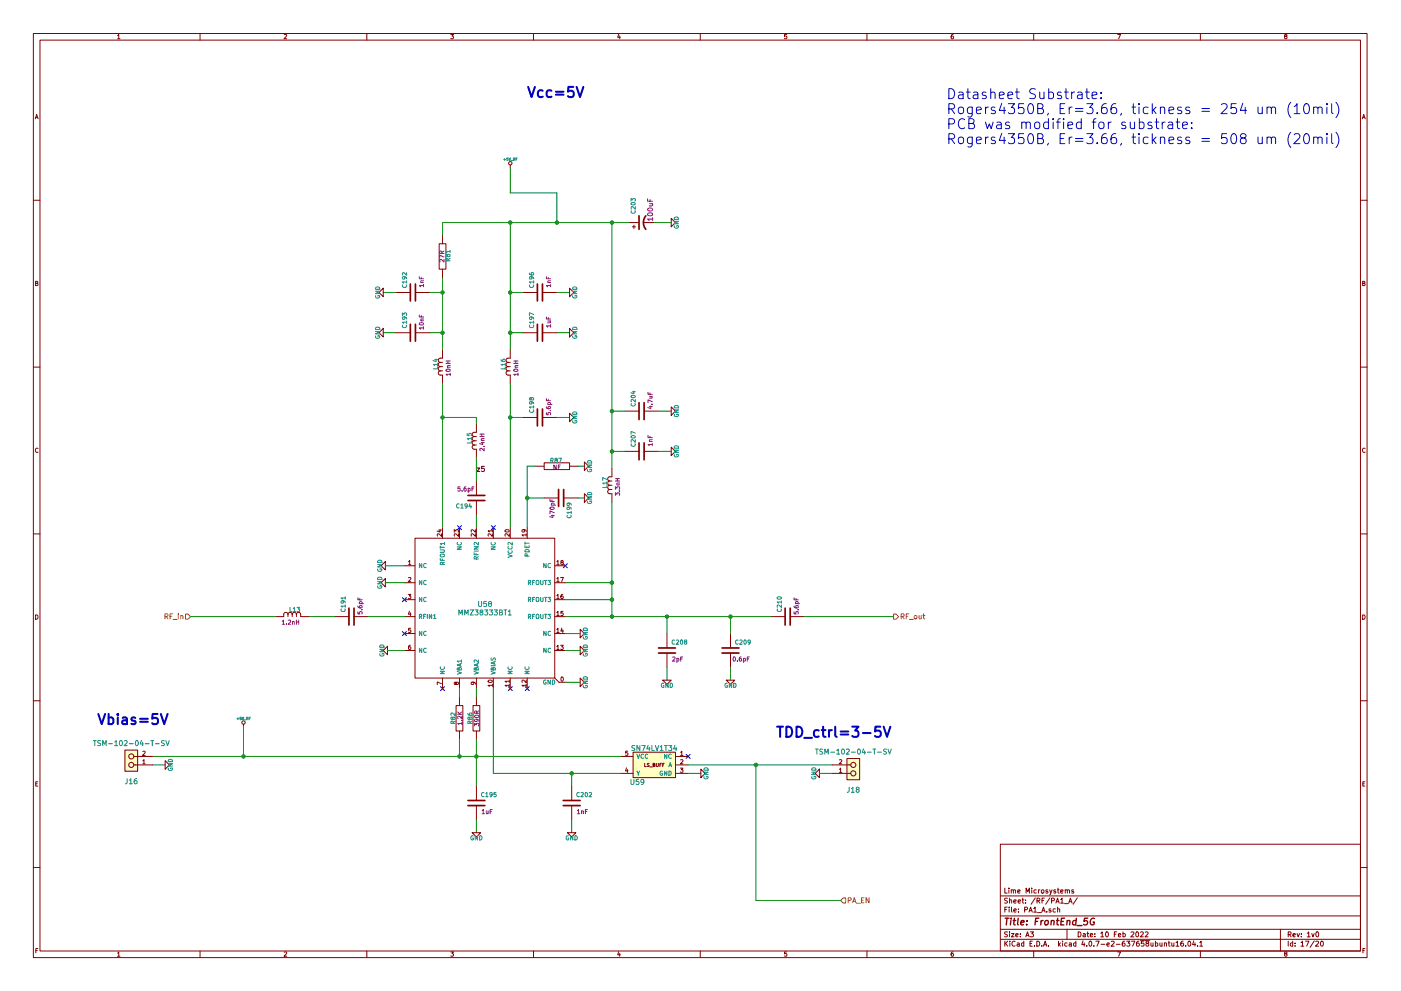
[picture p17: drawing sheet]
EESchema Schematic File Version 2
LIBS:FrontEnd_5G-rescue
LIBS:device
LIBS:conn
LIBS:linear
LIBS:regul
LIBS:74xx
LIBS:cmos4000
LIBS:adc-dac
LIBS:memory
LIBS:xilinx
LIBS:microcontrollers
LIBS:dsp
LIBS:microchip
LIBS:analog_switches
LIBS:motorola
LIBS:texas
LIBS:intel
LIBS:audio
LIBS:interface
LIBS:digital-audio
LIBS:philips
LIBS:display
LIBS:cypress
LIBS:siliconi
LIBS:opto
LIBS:contrib
LIBS:valves
LIBS:ADM7155_Addon-cache
LIBS:LimeMicroBGD_Library
LIBS:power
LIBS:transistors
LIBS:FrontEnd_5G-cache
EELAYER 25 0
EELAYER END
$Descr A3 16535 11693
encoding utf-8
Sheet 17 20
Title "FrontEnd_5G"
Date "10 Feb 2022"
Rev "1v0"
Comp "Lime Microsystems"
Comment1 ""
Comment2 ""
Comment3 ""
Comment4 ""
$EndDescr
$Comp
L 100uF_63V_Electrolytic_Panasonic C203
U 1 1
P 7575 2625
F 0 "C203" H 7675 2725 50  0000 L CNN
F 1 "100uF_63V_Electrolytic_Panasonic" H 7025 2925 50  0001 L CNN
F 2 "LimeMicroBGD_Library:EEE-FK1J101P" H 7575 3025 50  0001 C CNN
F 3 "" H 7600 2725 50  0001 C CNN
F 4 "Mouser" H 7575 3525 60  0001 C CNN "Vendor"
F 5 "667-EEE-FK1J101P" H 7575 3425 60  0001 C CNN "Vendor Part Number"
F 6 "Panasonic" H 7575 3325 60  0001 C CNN "Manufacturer"
F 7 "EEE-FK1J101P" H 7575 3225 60  0001 C CNN "Manufacturer Part Number"
F 8 "Aluminium Electrolytic Capacitors - SMD 100UF 63V FK SMD" H 7675 3125 60  0001 C CNN "Description"
F 9 "100uF" H 7725 2525 60  0000 C CNN "Component Value"
	1    7575 2625
	0    -1   -1   0   
$EndComp
Text Notes 6900 1150 2    120  ~ 24
Vcc=5V
Text Notes 10525 8700 2    120  ~ 24
TDD_ctrl=3-5V
NoConn ~ 4775 7475
NoConn ~ 4775 7075
NoConn ~ 6675 6675
NoConn ~ 5825 6225
NoConn ~ 5425 6225
NoConn ~ 6025 8125
NoConn ~ 6225 8125
NoConn ~ 5225 8125
$Comp
L 1.2nH_0402_0402CS-1N2XJLU L13
U 1 1
P 3450 7275
F 0 "L13" V 3365 7305 50  0000 C CNN
F 1 "1.2nH_0402_0402CS-1N2XJLU" H 3450 7775 50  0001 C CNN
F 2 "SMD0402" H 3500 7675 60  0001 C CNN
F 3 "" V 3365 7305 60  0000 C CNN
F 4 "Mouser" H 3500 8275 60  0001 C CNN "Vendor"
F 5 "994-0402CS-1N2XJLU" H 3500 8175 60  0001 C CNN "Vendor Part Number"
F 6 "Coilcraft" H 3400 7975 60  0001 C CNN "Manufacturer"
F 7 "0402CS-1N2XJLU" H 3450 8075 60  0001 C CNN "Manufacturer Part Number"
F 8 "Fixed Inductors 1005 1.2nH Unshld 5% 740mA 90mOhms AECQ2" H 3400 7875 60  0001 C CNN "Description"
F 9 "1.2nH" V 3515 7255 50  0000 C CNN "Component Value"
	1    3450 7275
	0    1    1    0   
$EndComp
$Comp
L 5.6pF_0402_04023J5R6BBWTR C191
U 1 1
P 4150 7275
F 0 "C191" H 4200 7375 50  0000 L CNN
F 1 "5.6pF_0402_04023J5R6BBWTR" H 3550 7725 50  0001 L CNN
F 2 "SMD0402" H 4150 7625 47  0001 C CNN
F 3 "" H 4200 7375 60  0000 C CNN
F 4 "Mouser" H 4150 8225 60  0001 C CNN "Vendor"
F 5 "581-04023J5R6BBW" H 4150 8125 60  0001 C CNN "Vendor Part Number"
F 6 "AVX" H 4150 8025 60  0001 C CNN "Manufacturer"
F 7 "04023J5R6BBWTR" H 4150 7925 60  0001 C CNN "Manufacturer Part Number"
F 8 "Silicon RF Capacitors / Thin Film 25V 5.6pF .1pFTol ThinFilm 0402" H 4050 7825 60  0001 C CNN "Description"
F 9 "5.6pF" H 4275 7175 50  0000 C CNN "Component Value"
	1    4150 7275
	0    -1   -1   0   
$EndComp
$Comp
L 5.6pF_0402_04023J5R6BBWTR C210
U 1 1
P 9300 7275
F 0 "C210" H 9350 7375 50  0000 L CNN
F 1 "5.6pF_0402_04023J5R6BBWTR" H 8700 7725 50  0001 L CNN
F 2 "SMD0402" H 9300 7625 47  0001 C CNN
F 3 "" H 9350 7375 60  0000 C CNN
F 4 "Mouser" H 9300 8225 60  0001 C CNN "Vendor"
F 5 "581-04023J5R6BBW" H 9300 8125 60  0001 C CNN "Vendor Part Number"
F 6 "AVX" H 9300 8025 60  0001 C CNN "Manufacturer"
F 7 "04023J5R6BBWTR" H 9300 7925 60  0001 C CNN "Manufacturer Part Number"
F 8 "Silicon RF Capacitors / Thin Film 25V 5.6pF .1pFTol ThinFilm 0402" H 9200 7825 60  0001 C CNN "Description"
F 9 "5.6pF" H 9425 7175 50  0000 C CNN "Component Value"
	1    9300 7275
	0    -1   -1   0   
$EndComp
$Comp
L 5.6pF_0402_04023J5R6BBWTR C194
U 1 1
P 5625 5875
F 0 "C194" H 5675 5975 50  0000 L CNN
F 1 "5.6pF_0402_04023J5R6BBWTR" H 5025 6325 50  0001 L CNN
F 2 "SMD0402" H 5625 6225 47  0001 C CNN
F 3 "" H 5675 5975 60  0000 C CNN
F 4 "Mouser" H 5625 6825 60  0001 C CNN "Vendor"
F 5 "581-04023J5R6BBW" H 5625 6725 60  0001 C CNN "Vendor Part Number"
F 6 "AVX" H 5625 6625 60  0001 C CNN "Manufacturer"
F 7 "04023J5R6BBWTR" H 5625 6525 60  0001 C CNN "Manufacturer Part Number"
F 8 "Silicon RF Capacitors / Thin Film 25V 5.6pF .1pFTol ThinFilm 0402" H 5525 6425 60  0001 C CNN "Description"
F 9 "5.6pF" H 5750 5775 50  0000 C CNN "Component Value"
	1    5625 5875
	-1   0    0    1   
$EndComp
$Comp
L 5.6pF_0402_04023J5R6BBWTR C198
U 1 1
P 6375 4925
F 0 "C198" H 6425 5025 50  0000 L CNN
F 1 "5.6pF_0402_04023J5R6BBWTR" H 5775 5375 50  0001 L CNN
F 2 "SMD0402" H 6375 5275 47  0001 C CNN
F 3 "" H 6425 5025 60  0000 C CNN
F 4 "Mouser" H 6375 5875 60  0001 C CNN "Vendor"
F 5 "581-04023J5R6BBW" H 6375 5775 60  0001 C CNN "Vendor Part Number"
F 6 "AVX" H 6375 5675 60  0001 C CNN "Manufacturer"
F 7 "04023J5R6BBWTR" H 6375 5575 60  0001 C CNN "Manufacturer Part Number"
F 8 "Silicon RF Capacitors / Thin Film 25V 5.6pF .1pFTol ThinFilm 0402" H 6275 5475 60  0001 C CNN "Description"
F 9 "5.6pF" H 6500 4825 50  0000 C CNN "Component Value"
	1    6375 4925
	0    -1   -1   0   
$EndComp
$Comp
L 0.6pF_0402_GRM1555C2AR60BA01D C209
U 1 1
P 8625 7675
F 0 "C209" H 8675 7775 50  0000 L CNN
F 1 "0.6pF_0402_GRM1555C2AR60BA01D" H 8025 8575 50  0001 L CNN
F 2 "SMD0402" H 8625 8475 47  0001 C CNN
F 3 "" H 8675 7775 60  0000 C CNN
F 4 "Mouser" H 8625 9075 60  0001 C CNN "Vendor"
F 5 "81-GRM1555C2AR60BA1D" H 8625 8975 60  0001 C CNN "Vendor Part Number"
F 6 "Murata Electronics" H 8625 8875 60  0001 C CNN "Manufacturer"
F 7 "GRM1555C2AR60BA01D" H 8625 8775 60  0001 C CNN "Manufacturer Part Number"
F 8 "Multilayer Ceramic Capacitors MLCC - SMD/SMT 0402 0.6pF 100volts C0G +/-0.1pF" H 8525 8675 60  0001 C CNN "Description"
F 9 "0.6pF" H 8750 7575 50  0000 C CNN "Component Value"
	1    8625 7675
	1    0    0    -1  
$EndComp
$Comp
L 2pF_0402_GRM1555C2A2R0CA01D C208
U 1 1
P 7875 7675
F 0 "C208" H 7925 7775 50  0000 L CNN
F 1 "2pF_0402_GRM1555C2A2R0CA01D" H 7275 8050 50  0001 L CNN
F 2 "SMD0402" H 7875 7950 47  0001 C CNN
F 3 "" H 7925 7775 60  0000 C CNN
F 4 "Mouser" H 7875 8550 60  0001 C CNN "Vendor"
F 5 "81-GRM1555C2A2R0CA1D" H 7875 8450 60  0001 C CNN "Vendor Part Number"
F 6 "Murata Electronics" H 7875 8350 60  0001 C CNN "Manufacturer"
F 7 "GRM1555C2A2R0CA01D" H 7875 8250 60  0001 C CNN "Manufacturer Part Number"
F 8 "Multilayer Ceramic Capacitors MLCC - SMD/SMT 0402 2pF 100volts C0G +/-0.25pF" H 7775 8150 60  0001 C CNN "Description"
F 9 "2pF" H 8000 7575 50  0000 C CNN "Component Value"
	1    7875 7675
	1    0    0    -1  
$EndComp
$Comp
L 1uF_0603 C195
U 1 1
P 5625 9475
F 0 "C195" H 5675 9575 50  0000 L CNN
F 1 "1uF_0603" H 5425 9925 50  0001 L CNN
F 2 "SMD0603" H 5625 9825 60  0001 C CNN
F 3 "" H 5625 9475 60  0000 C CNN
F 4 "Digi-Key" H 5625 10025 60  0001 C CNN "Vendor"
F 5 "490-3897-1-ND" H 5625 10125 60  0001 C CNN "Vendor Part Number"
F 6 "Murata" H 5625 10225 60  0001 C CNN "Manufacturer"
F 7 "GRM188R61E105KA12D" H 5625 10325 60  0001 C CNN "Manufacturer Part Number"
F 8 "CAP_CER_1UF_25V_X5R_0603" H 5625 10425 60  0001 C CNN "Description"
F 9 "1uF" H 5750 9375 50  0000 C CNN "Component Value"
	1    5625 9475
	1    0    0    -1  
$EndComp
$Comp
L 1uF_0603 C197
U 1 1
P 6375 3925
F 0 "C197" H 6425 4025 50  0000 L CNN
F 1 "1uF_0603" H 6175 4375 50  0001 L CNN
F 2 "SMD0603" H 6375 4275 60  0001 C CNN
F 3 "" H 6375 3925 60  0000 C CNN
F 4 "Digi-Key" H 6375 4475 60  0001 C CNN "Vendor"
F 5 "490-3897-1-ND" H 6375 4575 60  0001 C CNN "Vendor Part Number"
F 6 "Murata" H 6375 4675 60  0001 C CNN "Manufacturer"
F 7 "GRM188R61E105KA12D" H 6375 4775 60  0001 C CNN "Manufacturer Part Number"
F 8 "CAP_CER_1UF_25V_X5R_0603" H 6375 4875 60  0001 C CNN "Description"
F 9 "1uF" H 6500 3825 50  0000 C CNN "Component Value"
	1    6375 3925
	0    -1   -1   0   
$EndComp
$Comp
L 1nF_0402 C202
U 1 1
P 6750 9475
F 0 "C202" H 6800 9575 50  0000 L CNN
F 1 "1nF_0402" H 6950 9525 50  0001 L CNN
F 2 "SMD0402" H 6700 9475 60  0001 C CNN
F 3 "" H 6750 9475 60  0000 C CNN
F 4 "DigiKey" H 6850 9975 60  0001 C CNN "Vendor"
F 5 "311-1036-1-ND" H 6900 10075 60  0001 C CNN "Vendor Part Number"
F 6 "Yageo" H 6800 9875 60  0001 C CNN "Manufacturer"
F 7 "CC0402KRX7R9BB102" H 6850 9775 60  0001 C CNN "Manufacturer Part Number"
F 8 "CAP CER 1000PF 50V 10% X7R 0402" H 6950 9675 60  0001 C CNN "Description"
F 9 "1nF" H 6875 9375 50  0000 C CNN "Component Value"
	1    6750 9475
	1    0    0    -1  
$EndComp
$Comp
L 1nF_0402 C192
U 1 1
P 4875 3450
F 0 "C192" H 4925 3550 50  0000 L CNN
F 1 "1nF_0402" H 5075 3500 50  0001 L CNN
F 2 "SMD0402" H 4825 3450 60  0001 C CNN
F 3 "" H 4875 3450 60  0000 C CNN
F 4 "DigiKey" H 4975 3950 60  0001 C CNN "Vendor"
F 5 "311-1036-1-ND" H 5025 4050 60  0001 C CNN "Vendor Part Number"
F 6 "Yageo" H 4925 3850 60  0001 C CNN "Manufacturer"
F 7 "CC0402KRX7R9BB102" H 4975 3750 60  0001 C CNN "Manufacturer Part Number"
F 8 "CAP CER 1000PF 50V 10% X7R 0402" H 5075 3650 60  0001 C CNN "Description"
F 9 "1nF" H 5000 3350 50  0000 C CNN "Component Value"
	1    4875 3450
	0    -1   -1   0   
$EndComp
$Comp
L 1nF_0402 C207
U 1 1
P 7575 5325
F 0 "C207" H 7625 5425 50  0000 L CNN
F 1 "1nF_0402" H 7775 5375 50  0001 L CNN
F 2 "SMD0402" H 7525 5325 60  0001 C CNN
F 3 "" H 7575 5325 60  0000 C CNN
F 4 "DigiKey" H 7675 5825 60  0001 C CNN "Vendor"
F 5 "311-1036-1-ND" H 7725 5925 60  0001 C CNN "Vendor Part Number"
F 6 "Yageo" H 7625 5725 60  0001 C CNN "Manufacturer"
F 7 "CC0402KRX7R9BB102" H 7675 5625 60  0001 C CNN "Manufacturer Part Number"
F 8 "CAP CER 1000PF 50V 10% X7R 0402" H 7775 5525 60  0001 C CNN "Description"
F 9 "1nF" H 7700 5225 50  0000 C CNN "Component Value"
	1    7575 5325
	0    -1   -1   0   
$EndComp
$Comp
L 1nF_0402 C196
U 1 1
P 6375 3450
F 0 "C196" H 6425 3550 50  0000 L CNN
F 1 "1nF_0402" H 6575 3500 50  0001 L CNN
F 2 "SMD0402" H 6325 3450 60  0001 C CNN
F 3 "" H 6375 3450 60  0000 C CNN
F 4 "DigiKey" H 6475 3950 60  0001 C CNN "Vendor"
F 5 "311-1036-1-ND" H 6525 4050 60  0001 C CNN "Vendor Part Number"
F 6 "Yageo" H 6425 3850 60  0001 C CNN "Manufacturer"
F 7 "CC0402KRX7R9BB102" H 6475 3750 60  0001 C CNN "Manufacturer Part Number"
F 8 "CAP CER 1000PF 50V 10% X7R 0402" H 6575 3650 60  0001 C CNN "Description"
F 9 "1nF" H 6500 3350 50  0000 C CNN "Component Value"
	1    6375 3450
	0    -1   -1   0   
$EndComp
$Comp
L 4.7uF_0603 C204
U 1 1
P 7575 4850
F 0 "C204" H 7625 4950 50  0000 L CNN
F 1 "4.7uF_0603" H 7375 5200 50  0001 L CNN
F 2 "SMD0603" H 7575 5100 60  0001 C CNN
F 3 "" H 7575 4850 60  0000 C CNN
F 4 "DigiKey" H 7575 5600 60  0001 C CNN "Vendor"
F 5 "-" H 7575 5700 60  0001 C CNN "Vendor Part Number"
F 6 "-" H 7575 5500 60  0001 C CNN "Manufacturer"
F 7 "-" H 7575 5400 60  0001 C CNN "Manufacturer Part Number"
F 8 "CAP_CER_4.7UF_?V_0603" H 7575 5300 60  0001 C CNN "Description"
F 9 "4.7uF" H 7700 4750 50  0000 C CNN "Component Value"
	1    7575 4850
	0    -1   -1   0   
$EndComp
$Comp
L 470pF_0402_GRM1555C1H471JA01D C199
U 1 1
P 6625 5875
F 0 "C199" H 6675 5975 50  0000 L CNN
F 1 "470pF_0402_GRM1555C1H471JA01D" H 6025 6325 50  0001 L CNN
F 2 "SMD0402" H 6625 6225 47  0001 C CNN
F 3 "" H 6675 5975 60  0000 C CNN
F 4 "Mouser" H 6625 6825 60  0001 C CNN "Vendor"
F 5 "81-GRM1555C1H471JA01" H 6625 6725 60  0001 C CNN "Vendor Part Number"
F 6 "Murata Electronics" H 6625 6625 60  0001 C CNN "Manufacturer"
F 7 "GRM1555C1H471JA01D" H 6625 6525 60  0001 C CNN "Manufacturer Part Number"
F 8 "Multilayer Ceramic Capacitors MLCC - SMD/SMT 0402 470pF 50volts C0G 5%" H 6525 6425 60  0001 C CNN "Description"
F 9 "470pF" H 6750 5775 50  0000 C CNN "Component Value"
	1    6625 5875
	0    1    1    0   
$EndComp
$Comp
L 10nF_0603_C0603C103J5RAC C193
U 1 1
P 4875 3925
F 0 "C193" H 4925 4025 50  0000 L CNN
F 1 "10nF_0603_C0603C103J5RAC" H 4900 4375 50  0001 C CNN
F 2 "SMD0603" H 4875 4275 60  0001 C CNN
F 3 "" H 4875 3925 60  0000 C CNN
F 4 "Mouser" H 4875 4875 60  0001 C CNN "Vendor"
F 5 "80-C0603C103J5RAC" H 4825 4775 60  0001 C CNN "Vendor Part Number"
F 6 "KEMET" H 4875 4675 60  0001 C CNN "Manufacturer"
F 7 "C0603C103J5RAC" H 4875 4575 60  0001 C CNN "Manufacturer Part Number"
F 8 "Multilayer Ceramic Capacitors MLCC - SMD/SMT 50V 0.01uF 0603 X7R 0.05" H 4875 4475 60  0001 C CNN "Description"
F 9 "10nF" H 5000 3825 50  0000 C CNN "Component Value"
	1    4875 3925
	0    -1   -1   0   
$EndComp
$Comp
L 10nH_0603_0603HP-10NXGLW L14
U 1 1
P 5225 4325
F 0 "L14" V 5140 4355 50  0000 C CNN
F 1 "10nH_0603_0603HP-10NXGLW" H 5225 4575 50  0001 C CNN
F 2 "SMD0603" H 5225 4675 60  0001 C CNN
F 3 "" H 5225 4325 60  0000 C CNN
F 4 "Mouser" H 5225 5175 60  0001 C CNN "Vendor"
F 5 "994-0603HP-10NXGLW" H 5225 5075 60  0001 C CNN "Vendor Part Number"
F 6 "Coilcraft" H 5225 4975 60  0001 C CNN "Manufacturer"
F 7 "0603HP-10NXGLW" H 5225 4875 60  0001 C CNN "Manufacturer Part Number"
F 8 "Fixed Inductors 0603HP Hi Perfrmnce 10 nH 2 % 1.4 A" H 5225 4775 60  0001 C CNN "Description"
F 9 "10nH" V 5290 4305 50  0000 C CNN "Component Value"
	1    5225 4325
	1    0    0    -1  
$EndComp
$Comp
L 10nH_0603_0603HP-10NXGLW L16
U 1 1
P 6025 4325
F 0 "L16" V 5940 4355 50  0000 C CNN
F 1 "10nH_0603_0603HP-10NXGLW" H 6025 4575 50  0001 C CNN
F 2 "SMD0603" H 6025 4675 60  0001 C CNN
F 3 "" H 6025 4325 60  0000 C CNN
F 4 "Mouser" H 6025 5175 60  0001 C CNN "Vendor"
F 5 "994-0603HP-10NXGLW" H 6025 5075 60  0001 C CNN "Vendor Part Number"
F 6 "Coilcraft" H 6025 4975 60  0001 C CNN "Manufacturer"
F 7 "0603HP-10NXGLW" H 6025 4875 60  0001 C CNN "Manufacturer Part Number"
F 8 "Fixed Inductors 0603HP Hi Perfrmnce 10 nH 2 % 1.4 A" H 6025 4775 60  0001 C CNN "Description"
F 9 "10nH" V 6090 4305 50  0000 C CNN "Component Value"
	1    6025 4325
	1    0    0    -1  
$EndComp
$Comp
L 3.3nH_0603_0603HP-3N3XJLW L17
U 1 1
P 7225 5725
F 0 "L17" V 7140 5755 50  0000 C CNN
F 1 "3.3nH_0603_0603HP-3N3XJLW" H 7225 5975 50  0001 C CNN
F 2 "SMD0603" H 7225 6075 60  0001 C CNN
F 3 "" H 7225 5725 60  0000 C CNN
F 4 "Mouser" H 7225 6575 60  0001 C CNN "Vendor"
F 5 "994-0603HP-3N3XJLW" H 7225 6475 60  0001 C CNN "Vendor Part Number"
F 6 "Coilcraft" H 7225 6375 60  0001 C CNN "Manufacturer"
F 7 "0603HP-3N3XJLW" H 7225 6275 60  0001 C CNN "Manufacturer Part Number"
F 8 "Fixed Inductors 0603 3.3nH Unshld 5% 1.9A 24mOhms" H 7225 6175 60  0001 C CNN "Description"
F 9 "3.3nH" V 7290 5705 50  0000 C CNN "Component Value"
	1    7225 5725
	1    0    0    -1  
$EndComp
$Comp
L 2.4nH_0402_0402CS-2N4XGLU L15
U 1 1
P 5625 5200
F 0 "L15" V 5540 5230 50  0000 C CNN
F 1 "2.4nH_0402_0402CS-2N4XGLU" H 5625 5450 50  0001 C CNN
F 2 "SMD0402" H 5625 5550 60  0001 C CNN
F 3 "" H 5625 5200 60  0000 C CNN
F 4 "Mouser" H 5625 6050 60  0001 C CNN "Vendor"
F 5 "994-0402CS-2N4XGLU" H 5625 5950 60  0001 C CNN "Vendor Part Number"
F 6 "Coilcraft" H 5625 5850 60  0001 C CNN "Manufacturer"
F 7 "0402CS-2N4XGLU" H 5625 5750 60  0001 C CNN "Manufacturer Part Number"
F 8 "Fixed Inductors 1005 2.4nH Unshld 2% 790mA 68mOhms AECQ2" H 5625 5650 60  0001 C CNN "Description"
F 9 "2.4nH" V 5690 5180 50  0000 C CNN "Component Value"
	1    5625 5200
	1    0    0    -1  
$EndComp
$Comp
L 1.2K_0402_AC0402JR-071K2L R82
U 1 1
P 5425 8475
F 0 "R82" H 5425 8405 50  0000 C CNN
F 1 "1.2K_0402_AC0402JR-071K2L" H 5400 8725 50  0001 C CNN
F 2 "SMD0402" H 5400 8625 60  0001 C CNN
F 3 "" V 5425 8475 60  0000 C CNN
F 4 "Mouser" H 5350 9225 60  0001 C CNN "Vendor"
F 5 "603-AC0402JR-071K2L" H 5350 9125 60  0001 C CNN "Vendor Part Number"
F 6 "Yageo" H 5350 9025 60  0001 C CNN "Manufacturer"
F 7 "AC0402JR-071K2L" H 5350 8925 60  0001 C CNN "Manufacturer Part Number"
F 8 "Thick Film Resistors - SMD 1/16W 1.2K ohm 5% AEC-Q200" H 5350 8825 60  0001 C CNN "Description"
F 9 "1.2K" H 5425 8485 50  0000 C CNN "Component Value"
	1    5425 8475
	0    1    1    0   
$EndComp
$Comp
L 390R_0402_RC0402JR-07390RL R86
U 1 1
P 5625 8475
F 0 "R86" H 5625 8405 50  0000 C CNN
F 1 "390R_0402_RC0402JR-07390RL" H 5600 8725 50  0001 C CNN
F 2 "SMD0402" H 5600 8625 60  0001 C CNN
F 3 "" V 5625 8475 60  0000 C CNN
F 4 "Mouser" H 5625 9225 60  0001 C CNN "Vendor"
F 5 "603-RC0402JR-07390RL" H 5625 9125 60  0001 C CNN "Vendor Part Number"
F 6 "Yageo" H 5625 9025 60  0001 C CNN "Manufacturer"
F 7 "RC0402JR-07390RL" H 5625 8925 60  0001 C CNN "Manufacturer Part Number"
F 8 "Thick Film Resistors - SMD 390 OHM 5%" H 5550 8825 60  0001 C CNN "Description"
F 9 "390R" H 5625 8485 50  0000 C CNN "Component Value"
	1    5625 8475
	0    1    1    0   
$EndComp
$Comp
L MMZ38333BT1 U58
U 1 1
P 5725 7175
F 0 "U58" H 5725 7225 60  0000 C CNN
F 1 "MMZ38333BT1" H 5725 7125 60  0000 C CNN
F 2 "MMZ38333BT1" H 5725 8300 60  0001 C CNN
F 3 "" H 5725 8300 60  0000 C CNN
F 4 "Mouser" H 5725 8800 60  0001 C CNN "Vendor"
F 5 "841-MMZ38333BT1" H 5725 8700 60  0001 C CNN "Vendor Part Number"
F 6 "NXP Semiconductors" H 5725 8600 60  0001 C CNN "Manufacturer"
F 7 "MMZ38333BT1" H 5725 8500 60  0001 C CNN "Manufacturer Part Number"
F 8 "RF Amplifier InGaP HBT Linear Amplifier, 3400-3800 MHz, 37 dB, 32 dBm." H 5725 8400 60  0001 C CNN "Description"
F 9 "MMZ38333BT1" H 5725 8200 60  0001 C CNN "Component Value"
	1    5725 7175
	1    0    0    -1  
$EndComp
$Comp
L 0RNF_0402 R87
U 1 1
P 6575 5500
F 0 "R87" H 6565 5570 50  0000 C CNN
F 1 "0RNF_0402" H 6575 5650 50  0001 C CNN
F 2 "SMD0402" H 6575 5750 60  0001 C CNN
F 3 "" V 6575 5500 60  0000 C CNN
F 4 "Digi-Key" H 6575 6150 60  0001 C CNN "Vendor"
F 5 "-" H 6575 6250 60  0001 C CNN "Vendor Part Number"
F 6 "-" H 6575 6050 60  0001 C CNN "Manufacturer"
F 7 "-" H 6575 5950 60  0001 C CNN "Manufacturer Part Number"
F 8 "RES_0.0_OHM_0402_SMD" H 6575 5850 60  0001 C CNN "Description"
F 9 "NF" H 6575 5490 50  0000 C CNN "Component Value"
	1    6575 5500
	1    0    0    -1  
$EndComp
Text Label 5625 5575 0    60   ~ 0
z5
Text Notes 1150 8550 0    120  ~ 24
Vbias=5V
$Comp
L SN74LV1T34 U59
U 1 1
P 7725 9025
F 0 "U59" H 7925 8825 60  0000 C CNN
F 1 "SN74LV1T34" H 7725 9225 60  0000 C CNN
F 2 "SN74LV1T34" H 7775 9625 60  0001 C CNN
F 3 "" H 7525 9025 60  0000 C CNN
F 4 "Mouser" H 7775 10150 60  0001 C CNN "Vendor"
F 5 "595-SN74LV1T34DCKRG4" H 7775 10050 60  0001 C CNN "Vendor Part Number"
F 6 "SN74LV1T34DCKRG4" H 7775 9850 60  0001 C CNN "Manufacturer"
F 7 "Texas Instruments" H 7775 9950 60  0001 C CNN "Manufacturer Part Number"
F 8 "Translation - Voltage Levels Single Power Supply BUFFER Logic Level Shifter" H 7775 9750 60  0001 C CNN "Description"
F 9 "BUFF_SN74LV1T34" H 7675 9475 60  0001 C CNN "Component Value"
	1    7725 9025
	-1   0    0    -1  
$EndComp
Wire Wire Line
	6725 3925 6575 3925
Wire Wire Line
	6725 4925 6575 4925
Wire Wire Line
	6025 3925 6175 3925
Wire Wire Line
	6025 4925 6175 4925
Connection ~ 6025 4925
Wire Wire Line
	7225 5925 7225 7275
Connection ~ 7225 7275
Connection ~ 6025 3925
Wire Wire Line
	7925 2625 7725 2625
Wire Wire Line
	5225 2625 7425 2625
Connection ~ 7225 2625
Wire Wire Line
	6675 7275 9100 7275
Wire Wire Line
	6725 3450 6575 3450
Wire Wire Line
	8625 8025 8625 7875
Wire Wire Line
	6175 3450 6025 3450
Connection ~ 6025 3450
Wire Wire Line
	6675 7075 7225 7075
Connection ~ 7225 7075
Wire Wire Line
	6675 6875 7225 6875
Connection ~ 7225 6875
Wire Wire Line
	3650 7275 3950 7275
Wire Wire Line
	4350 7275 4775 7275
Wire Wire Line
	6750 9825 6750 9675
Wire Wire Line
	5625 9825 5625 9675
Wire Wire Line
	5625 8725 5625 9275
Connection ~ 5225 4925
Wire Wire Line
	5225 4925 5625 4925
Wire Wire Line
	5625 5400 5625 5675
Wire Wire Line
	5625 4925 5625 5000
Wire Wire Line
	5625 6075 5625 6225
Wire Wire Line
	6900 5875 6825 5875
Wire Wire Line
	6025 4525 6025 6225
Wire Wire Line
	7925 5325 7775 5325
Wire Wire Line
	7225 5325 7375 5325
Connection ~ 7225 5325
Wire Wire Line
	7925 4850 7775 4850
Wire Wire Line
	7225 4850 7375 4850
Connection ~ 7225 4850
Wire Wire Line
	6025 2625 6025 4125
Wire Wire Line
	7225 2625 7225 5525
Wire Wire Line
	4525 3925 4675 3925
Wire Wire Line
	5225 3925 5075 3925
Connection ~ 5225 3925
Wire Wire Line
	4525 3450 4675 3450
Wire Wire Line
	5075 3450 5225 3450
Connection ~ 5225 3450
Connection ~ 6025 2625
Wire Wire Line
	5225 4525 5225 6225
Wire Wire Line
	5225 3275 5225 4125
Wire Wire Line
	5225 2775 5225 2625
Wire Wire Line
	7875 8025 7875 7875
Wire Wire Line
	8125 9025 9825 9025
Wire Wire Line
	5425 8925 5425 8725
Wire Wire Line
	5425 8225 5425 8125
Wire Wire Line
	5625 8225 5625 8125
Wire Wire Line
	5825 8125 5825 9125
Wire Wire Line
	6225 5875 6425 5875
Wire Wire Line
	6225 5500 6225 6225
Wire Wire Line
	6900 5500 6825 5500
Wire Wire Line
	6325 5500 6225 5500
Connection ~ 6225 5875
Wire Wire Line
	1800 9025 1950 9025
Wire Wire Line
	1800 8925 7325 8925
Connection ~ 5625 8925
Connection ~ 5425 8925
Wire Wire Line
	5825 9125 7325 9125
Wire Wire Line
	6750 9275 6750 9125
Connection ~ 6750 9125
Wire Wire Line
	8275 9125 8125 9125
NoConn ~ 8125 8925
Text Notes 11175 1700 0    118  ~ 0
Datasheet Substrate: \nRogers4350B, Er=3.66, tickness = 254 um (10mil)\nPCB was modified for substrate:\nRogers4350B, Er=3.66, tickness = 508 um (20mil)\n
Text HLabel 2250 7275 0    60   Input ~ 0
RF_in
Wire Wire Line
	2250 7275 3250 7275
Text HLabel 10550 7275 2    60   Output ~ 0
RF_out
Wire Wire Line
	10550 7275 9500 7275
$Comp
L GND-RESCUE-LMS8001_AppPCB #PWR01298
U 1 1
P 7925 4850
F 0 "#PWR01298" H 7925 4950 50  0001 C CNN
F 1 "GND" H 7925 4790 50  0000 C CNN
F 2 "" H 7925 4850 60  0001 C CNN
F 3 "" H 7925 4850 60  0001 C CNN
	1    7925 4850
	0    -1   -1   0   
$EndComp
$Comp
L GND-RESCUE-LMS8001_AppPCB #PWR01299
U 1 1
P 7925 5325
F 0 "#PWR01299" H 7925 5425 50  0001 C CNN
F 1 "GND" H 7925 5265 50  0000 C CNN
F 2 "" H 7925 5325 60  0001 C CNN
F 3 "" H 7925 5325 60  0001 C CNN
	1    7925 5325
	0    -1   -1   0   
$EndComp
$Comp
L GND-RESCUE-LMS8001_AppPCB #PWR01300
U 1 1
P 4525 3450
F 0 "#PWR01300" H 4525 3550 50  0001 C CNN
F 1 "GND" H 4525 3390 50  0000 C CNN
F 2 "" H 4525 3450 60  0001 C CNN
F 3 "" H 4525 3450 60  0001 C CNN
	1    4525 3450
	0    1    1    0   
$EndComp
$Comp
L GND-RESCUE-LMS8001_AppPCB #PWR01301
U 1 1
P 4525 3925
F 0 "#PWR01301" H 4525 4025 50  0001 C CNN
F 1 "GND" H 4525 3865 50  0000 C CNN
F 2 "" H 4525 3925 60  0001 C CNN
F 3 "" H 4525 3925 60  0001 C CNN
	1    4525 3925
	0    1    1    0   
$EndComp
$Comp
L GND-RESCUE-LMS8001_AppPCB #PWR01302
U 1 1
P 6900 5875
F 0 "#PWR01302" H 6900 5975 50  0001 C CNN
F 1 "GND" H 6900 5815 50  0000 C CNN
F 2 "" H 6900 5875 60  0001 C CNN
F 3 "" H 6900 5875 60  0001 C CNN
	1    6900 5875
	0    -1   -1   0   
$EndComp
$Comp
L GND-RESCUE-LMS8001_AppPCB #PWR01303
U 1 1
P 6900 5500
F 0 "#PWR01303" H 6900 5600 50  0001 C CNN
F 1 "GND" H 6900 5440 50  0000 C CNN
F 2 "" H 6900 5500 60  0001 C CNN
F 3 "" H 6900 5500 60  0001 C CNN
	1    6900 5500
	0    -1   -1   0   
$EndComp
$Comp
L GND-RESCUE-LMS8001_AppPCB #PWR01304
U 1 1
P 6725 4925
F 0 "#PWR01304" H 6725 5025 50  0001 C CNN
F 1 "GND" H 6725 4865 50  0000 C CNN
F 2 "" H 6725 4925 60  0001 C CNN
F 3 "" H 6725 4925 60  0001 C CNN
	1    6725 4925
	0    -1   -1   0   
$EndComp
$Comp
L GND-RESCUE-LMS8001_AppPCB #PWR01305
U 1 1
P 6725 3925
F 0 "#PWR01305" H 6725 4025 50  0001 C CNN
F 1 "GND" H 6725 3865 50  0000 C CNN
F 2 "" H 6725 3925 60  0001 C CNN
F 3 "" H 6725 3925 60  0001 C CNN
	1    6725 3925
	0    -1   -1   0   
$EndComp
$Comp
L GND-RESCUE-LMS8001_AppPCB #PWR01306
U 1 1
P 6725 3450
F 0 "#PWR01306" H 6725 3550 50  0001 C CNN
F 1 "GND" H 6725 3390 50  0000 C CNN
F 2 "" H 6725 3450 60  0001 C CNN
F 3 "" H 6725 3450 60  0001 C CNN
	1    6725 3450
	0    -1   -1   0   
$EndComp
$Comp
L GND-RESCUE-LMS8001_AppPCB #PWR01307
U 1 1
P 5625 9825
F 0 "#PWR01307" H 5625 9925 50  0001 C CNN
F 1 "GND" H 5625 9765 50  0000 C CNN
F 2 "" H 5625 9825 60  0001 C CNN
F 3 "" H 5625 9825 60  0001 C CNN
	1    5625 9825
	1    0    0    -1  
$EndComp
$Comp
L GND-RESCUE-LMS8001_AppPCB #PWR01308
U 1 1
P 6750 9825
F 0 "#PWR01308" H 6750 9925 50  0001 C CNN
F 1 "GND" H 6750 9765 50  0000 C CNN
F 2 "" H 6750 9825 60  0001 C CNN
F 3 "" H 6750 9825 60  0001 C CNN
	1    6750 9825
	1    0    0    -1  
$EndComp
$Comp
L GND-RESCUE-LMS8001_AppPCB #PWR01309
U 1 1
P 8275 9125
F 0 "#PWR01309" H 8275 9225 50  0001 C CNN
F 1 "GND" H 8275 9065 50  0000 C CNN
F 2 "" H 8275 9125 60  0001 C CNN
F 3 "" H 8275 9125 60  0001 C CNN
	1    8275 9125
	0    -1   -1   0   
$EndComp
$Comp
L GND-RESCUE-LMS8001_AppPCB #PWR01310
U 1 1
P 9675 9125
F 0 "#PWR01310" H 9675 9225 50  0001 C CNN
F 1 "GND" H 9675 9065 50  0000 C CNN
F 2 "" H 9675 9125 60  0001 C CNN
F 3 "" H 9675 9125 60  0001 C CNN
	1    9675 9125
	0    1    1    0   
$EndComp
$Comp
L GND-RESCUE-LMS8001_AppPCB #PWR01311
U 1 1
P 1950 9025
F 0 "#PWR01311" H 1950 9125 50  0001 C CNN
F 1 "GND" H 1950 8965 50  0000 C CNN
F 2 "" H 1950 9025 60  0001 C CNN
F 3 "" H 1950 9025 60  0001 C CNN
	1    1950 9025
	0    -1   -1   0   
$EndComp
$Comp
L GND-RESCUE-LMS8001_AppPCB #PWR01312
U 1 1
P 6850 8050
F 0 "#PWR01312" H 6850 8150 50  0001 C CNN
F 1 "GND" H 6850 7990 50  0000 C CNN
F 2 "" H 6850 8050 60  0001 C CNN
F 3 "" H 6850 8050 60  0001 C CNN
	1    6850 8050
	0    -1   -1   0   
$EndComp
$Comp
L GND-RESCUE-LMS8001_AppPCB #PWR01313
U 1 1
P 6850 7675
F 0 "#PWR01313" H 6850 7775 50  0001 C CNN
F 1 "GND" H 6850 7615 50  0000 C CNN
F 2 "" H 6850 7675 60  0001 C CNN
F 3 "" H 6850 7675 60  0001 C CNN
	1    6850 7675
	0    -1   -1   0   
$EndComp
$Comp
L GND-RESCUE-LMS8001_AppPCB #PWR01314
U 1 1
P 6850 7475
F 0 "#PWR01314" H 6850 7575 50  0001 C CNN
F 1 "GND" H 6850 7415 50  0000 C CNN
F 2 "" H 6850 7475 60  0001 C CNN
F 3 "" H 6850 7475 60  0001 C CNN
	1    6850 7475
	0    -1   -1   0   
$EndComp
Wire Wire Line
	6850 7675 6675 7675
Wire Wire Line
	6850 8050 6675 8050
Wire Wire Line
	6850 7475 6675 7475
$Comp
L GND-RESCUE-LMS8001_AppPCB #PWR01315
U 1 1
P 4575 7675
F 0 "#PWR01315" H 4575 7775 50  0001 C CNN
F 1 "GND" H 4575 7615 50  0000 C CNN
F 2 "" H 4575 7675 60  0001 C CNN
F 3 "" H 4575 7675 60  0001 C CNN
	1    4575 7675
	0    1    1    0   
$EndComp
$Comp
L GND-RESCUE-LMS8001_AppPCB #PWR01316
U 1 1
P 4550 6875
F 0 "#PWR01316" H 4550 6975 50  0001 C CNN
F 1 "GND" H 4550 6815 50  0000 C CNN
F 2 "" H 4550 6875 60  0001 C CNN
F 3 "" H 4550 6875 60  0001 C CNN
	1    4550 6875
	0    1    1    0   
$EndComp
$Comp
L GND-RESCUE-LMS8001_AppPCB #PWR01317
U 1 1
P 4550 6675
F 0 "#PWR01317" H 4550 6775 50  0001 C CNN
F 1 "GND" H 4550 6615 50  0000 C CNN
F 2 "" H 4550 6675 60  0001 C CNN
F 3 "" H 4550 6675 60  0001 C CNN
	1    4550 6675
	0    1    1    0   
$EndComp
Wire Wire Line
	4575 7675 4775 7675
Wire Wire Line
	4550 6875 4775 6875
Wire Wire Line
	4775 6675 4550 6675
$Comp
L +5V_RF #PWR01318
U 1 1
P 6025 1975
F 0 "#PWR01318" H 6025 2025 20  0001 C CNN
F 1 "+5V_RF" H 6025 2075 30  0000 C CNN
F 2 "" H 6025 1975 60  0000 C CNN
F 3 "" H 6025 1975 60  0000 C CNN
	1    6025 1975
	1    0    0    -1  
$EndComp
Connection ~ 6575 2625
Wire Wire Line
	6025 2275 6575 2275
Wire Wire Line
	6025 1975 6025 2275
$Comp
L +5V_RF #PWR01319
U 1 1
P 2875 8575
F 0 "#PWR01319" H 2875 8625 20  0001 C CNN
F 1 "+5V_RF" H 2875 8675 30  0000 C CNN
F 2 "" H 2875 8575 60  0000 C CNN
F 3 "" H 2875 8575 60  0000 C CNN
	1    2875 8575
	1    0    0    -1  
$EndComp
Wire Wire Line
	2875 8575 2875 8925
Connection ~ 2875 8925
Wire Wire Line
	9675 9125 9825 9125
Text HLabel 9925 10625 2    60   Input ~ 0
PA_EN
Wire Wire Line
	9925 10625 8925 10625
Wire Wire Line
	8925 10625 8925 9025
Connection ~ 8925 9025
Wire Wire Line
	7875 7475 7875 7275
Connection ~ 7875 7275
Wire Wire Line
	8625 7475 8625 7275
Connection ~ 8625 7275
$Comp
L GND-RESCUE-LMS8001_AppPCB #PWR01320
U 1 1
P 7875 8025
F 0 "#PWR01320" H 7875 8125 50  0001 C CNN
F 1 "GND" H 7875 7965 50  0000 C CNN
F 2 "" H 7875 8025 60  0001 C CNN
F 3 "" H 7875 8025 60  0001 C CNN
	1    7875 8025
	1    0    0    -1  
$EndComp
$Comp
L GND-RESCUE-LMS8001_AppPCB #PWR01321
U 1 1
P 8625 8025
F 0 "#PWR01321" H 8625 8125 50  0001 C CNN
F 1 "GND" H 8625 7965 50  0000 C CNN
F 2 "" H 8625 8025 60  0001 C CNN
F 3 "" H 8625 8025 60  0001 C CNN
	1    8625 8025
	1    0    0    -1  
$EndComp
$Comp
L GND-RESCUE-LMS8001_AppPCB #PWR01322
U 1 1
P 7925 2625
F 0 "#PWR01322" H 7925 2725 50  0001 C CNN
F 1 "GND" H 7925 2565 50  0000 C CNN
F 2 "" H 7925 2625 60  0001 C CNN
F 3 "" H 7925 2625 60  0001 C CNN
	1    7925 2625
	0    -1   -1   0   
$EndComp
$Comp
L 27R_0402_ERJ2RKD27R0X R81
U 1 1
P 5225 3025
F 0 "R81" H 5215 3095 50  0000 C CNN
F 1 "27R_0402_ERJ2RKD27R0X" H 5225 3275 61  0001 C CNN
F 2 "SMD0402" H 5225 3375 60  0001 C CNN
F 3 "" V 5225 3025 60  0000 C CNN
F 4 "Mouser" H 5225 3875 60  0001 C CNN "Vendor"
F 5 "667-ERJ-2RKD27R0X" H 5225 3775 60  0001 C CNN "Vendor Part Number"
F 6 "Panasonic" H 5225 3675 60  0001 C CNN "Manufacturer"
F 7 "ERJ2RKD27R0X" H 5225 3575 60  0001 C CNN "Manufacturer Part Number"
F 8 "Thick Film Resistors - SMD 0402 Resistor 0.5% 100ppm 27Ohm" H 5225 3475 60  0001 C CNN "Description"
F 9 "27R" H 5225 3023 50  0000 C CNN "Component Value"
	1    5225 3025
	0    1    1    0   
$EndComp
$Comp
L TSM-102-04-T-SV J16
U 1 1
P 1550 8975
F 0 "J16" H 1550 9225 60  0000 C CNN
F 1 "TSM-102-04-T-SV" H 1550 8775 60  0000 C CNN
F 2 "TSM-102-04-T-SV" H 1550 9625 60  0001 C CNN
F 3 "" H 1550 8875 60  0000 C CNN
F 4 "Mouser" H 1550 10100 60  0001 C CNN "Vendor"
F 5 "TSM-102-04-T-SV" H 1550 9825 60  0001 C CNN "Vendor Part Number"
F 6 "Samtec" H 1550 9925 60  0001 C CNN "Manufacturer"
F 7 "200-TSM10204TSV" H 1550 10025 60  0001 C CNN "Manufacturer Part Number"
F 8 "Headers & Wire Housings .100\" Surface Mount Terminal Strip" H 1575 9725 60  0001 C CNN "Description"
F 9 "CONN_HEADER_TSM-102-04-T-SV" H 1550 9525 60  0001 C CNN "Component Value"
	1    1550 8975
	-1   0    0    1   
$EndComp
$Comp
L TSM-102-04-T-SV J18
U 1 1
P 10075 9075
F 0 "J18" H 10075 9325 60  0000 C CNN
F 1 "TSM-102-04-T-SV" H 10075 8875 60  0000 C CNN
F 2 "TSM-102-04-T-SV" H 10075 9725 60  0001 C CNN
F 3 "" H 10075 8975 60  0000 C CNN
F 4 "Mouser" H 10075 10200 60  0001 C CNN "Vendor"
F 5 "TSM-102-04-T-SV" H 10075 9925 60  0001 C CNN "Vendor Part Number"
F 6 "Samtec" H 10075 10025 60  0001 C CNN "Manufacturer"
F 7 "200-TSM10204TSV" H 10075 10125 60  0001 C CNN "Manufacturer Part Number"
F 8 "Headers & Wire Housings .100\" Surface Mount Terminal Strip" H 10100 9825 60  0001 C CNN "Description"
F 9 "CONN_HEADER_TSM-102-04-T-SV" H 10075 9625 60  0001 C CNN "Component Value"
	1    10075 9075
	1    0    0    1   
$EndComp
Wire Wire Line
	6575 2275 6575 2625
$EndSCHEMATC
